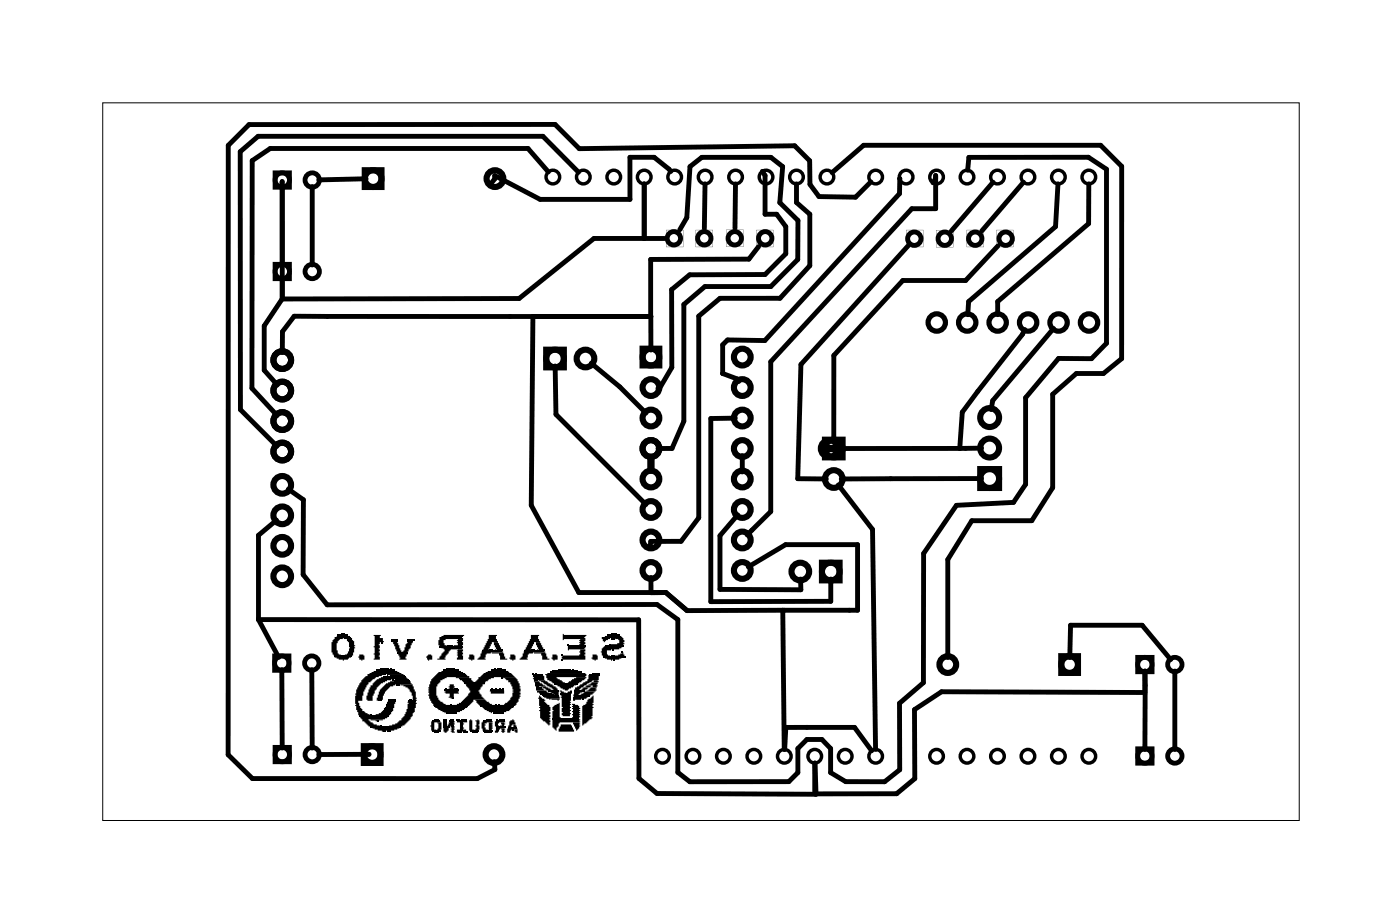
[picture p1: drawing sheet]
<svg xmlns="http://www.w3.org/2000/svg" width="117mm" height="77mm" viewBox="0 0 117 77" stroke-linecap="round" stroke-linejoin="round" font-family="sans-serif">
<path d="M8.6 8.6h99.8v59.8h-99.8z" fill="none" stroke="#000" stroke-width=".08"/>
<g fill="none" stroke="#000" stroke-width=".51">
<path d="M30.4 14.2h1.4v1.4h-1.4zM45.6 29.1h1.4v1.5h-1.4zM53.6 29.1h1.4v1.4h-1.4zM68.8 36.6h1.5v1.5h-1.5zM81.8 39.1h1.5v1.6h-1.5zM68.6 46.9h1.4v1.5h-1.4zM88.5 54.7h1.4v1.4h-1.4zM30.3 62.2h1.4v1.4h-1.4z"/>
<circle cx="31.1" cy="14.9" r=".7"/>
<circle cx="41.3" cy="14.9" r=".7"/>
<circle cx="23.5" cy="32.5" r=".74"/>
<circle cx="23.5" cy="30" r=".74"/>
<circle cx="23.5" cy="37.6" r=".74"/>
<circle cx="23.5" cy="35.1" r=".74"/>
<circle cx="46.3" cy="29.9" r=".74"/>
<circle cx="48.8" cy="29.9" r=".74"/>
<circle cx="54.3" cy="37.4" r=".7"/>
<circle cx="54.3" cy="39.9" r=".7"/>
<circle cx="54.3" cy="32.3" r=".7"/>
<circle cx="54.3" cy="34.8" r=".7"/>
<circle cx="54.3" cy="29.8" r=".7"/>
<circle cx="61.9" cy="37.4" r=".7"/>
<circle cx="61.9" cy="39.9" r=".7"/>
<circle cx="61.9" cy="34.8" r=".7"/>
<circle cx="61.9" cy="32.3" r=".7"/>
<circle cx="61.9" cy="29.8" r=".7"/>
<circle cx="69.2" cy="37.4" r=".7"/>
<circle cx="69.5" cy="39.9" r=".74"/>
<circle cx="69.5" cy="37.4" r=".74"/>
<circle cx="82.5" cy="34.8" r=".79"/>
<circle cx="82.5" cy="37.3" r=".79"/>
<circle cx="82.5" cy="39.9" r=".79"/>
<circle cx="23.5" cy="42.9" r=".74"/>
<circle cx="23.5" cy="40.4" r=".74"/>
<circle cx="23.5" cy="48" r=".74"/>
<circle cx="23.5" cy="45.5" r=".74"/>
<circle cx="54.3" cy="42.5" r=".7"/>
<circle cx="54.3" cy="47.5" r=".7"/>
<circle cx="54.3" cy="45" r=".7"/>
<circle cx="61.9" cy="45" r=".7"/>
<circle cx="61.9" cy="47.5" r=".7"/>
<circle cx="61.9" cy="42.5" r=".7"/>
<circle cx="66.8" cy="47.6" r=".74"/>
<circle cx="69.3" cy="47.6" r=".74"/>
<circle cx="79.1" cy="55.4" r=".7"/>
<circle cx="89.2" cy="55.4" r=".7"/>
<circle cx="31" cy="62.9" r=".7"/>
<circle cx="41.2" cy="62.9" r=".7"/>
</g>
<g fill="#000">
<path d="M28.5 52.8h.1v.1h-.1zM28.7 52.8h.1v.1h-.1zM28.2 52.9h.8v.1h-.8zM27.9 53.1h.2v-.1h1.1v.1h.1v.1h-.7h-.3v.1l-.1 .1v.2h-.1v.6h.1v.2l.2 .1v.1h-.6l-.1-.2v-.9l.1-.3h.1zM27.9 54.7h1.4v.1h-.2l-.1 .2h-.3h-.1h-.3v-.1l-.4-.1zM28.7 53.2h.7v.1l.1 .1v.4h.1l-.1 .1h.1v.1h-.1v.6h-.7v-.1l.2-.1 .2-.5h-.1v-.4l-.2-.1v-.2h-.2zM27.9 54.6h1.5v.1h-1.5zM30 54.5h.3v.1h.1v.4h-.2h-.2v-.2h-.1zM30.9 59.5h.1v.1h-.1zM31.2 52.9h.6l-.1 .3h.2v.2h.1v.1h-.3v.2h-.1v.1h.1v.2h-.1v.1h.1v.2h-.1v.1h.1v.2h-.1v.1h.1v.3h-.5v-.1h.1v-.4h-.1v-.1h.1v-.5h-.1v-.1h.1v-.8h-.1zM31.8 55.7h.1v.1h-.1zM31.6 58.3h.3v.1h-.3z"/>
<path d="M31.9 53.5v.1zM30.9 59.9h1v.1h-.5v.1h-.1v-.1h-.4zM30.1 59.7h2.3v.1h-.3v.1h-1.4v.1l.2 .1v.1h.2l.1 .2h.5v.1h-1l-.3-.4h-.2v-.2l-.1-.1zM31.9 55.7h.6v.1h-.6zM32.4 58.3h.1v.1h-.1zM32.5 55.7h.1v.1h-.1zM32.5 58.3h.1v.1h-.1zM32.6 53.2h.1v.1h-.1zM32.7 56.6h.1v.1h-.1zM32.7 58.3h.1v.1h-.1zM31.4 55.8h1.6v.1h-1.6zM32.9 58.3h.1v.1h-.1z"/>
<path d="M32.4 58.4h.6v.1h-.6zM32.3 58.5h.7l-.2 .7-.2 .1v.2h-.1v.1h-1.2v-.1l.5-.1 .1-.2h.1v-.2l.2-.1zM33 56.6h.1v.1h-.1zM32.8 53.2h.3v.1h-.3zM32.6 53.3h.5v.1h-.5zM32.7 53.4h.4l.4 1h-.4v-.1l-.1-.5h-.1v-.1h-.1zM30.2 56.6l.2-.1 .1-.2h.2v-.1h.1v-.1l.4-.1v-.1h1.9v.1h.2v.1h.2v.1h-1.3h-.3v.1l-.6 .1v.2l-.3 .1-.1 .1h-.2v.2l-.1 .1-.1 .3h-.1v.2h-.1l-.1 .8h-.3v.2h.1v.2h.1v.2l.1 .1v.1h.2l.1 .2h.2v.1h.1v.1h-.9v-.3h-.1v-.1h-.1v-.4h-.1v-.1h.1v-.1h-.1v-.6h.1l-.1-.2h.1v-.4h.1l.2-.5 .1-.1zM33.1 57v.1zM33.2 57h.1v.1h-.1zM32.3 56.2h1.4h-1.3v.1h-.1zM32.5 56.2h1.2v.1h-1.2zM31.9 56.3h1.9v.1h-1.9z"/>
<path d="M31.1 56.9l.2-.1 .1-.2 .4-.1v-.1h2.1v.1h.1v.1h-1.4v.1h-.3v.1h-.2l-.3 .1-.1 .2-.3 .2v.1l-.1 .1v.3h-.1v.2h-.1v.4h-.4v-.1h-.1v-.3h.1v-.6h.1l.1-.3h.2zM33.1 54.4h.9h-.9zM33.2 54.4h.8l-.1 .3h-.1l.1 .3h-.6l.1-.2h-.1zM33.1 56.6h1v.1h-1zM32.9 56.7h1.3v.1h-1.3zM34 53.2h.3v.1h-.3zM32.2 56.9l.3-.1h1.8v.2h-1.3v.1h-.2v.1h-.3v.1l-.4 .3v.2h-.1v.2h-.1v.3h-.4v.1h-.1v-.3h.1v-.2h.1l.1-.5 .4-.3zM34.2 58.3h.1v.1h-.1zM34 53.3h.4v.1h-.4zM34 53.4h.4l-.1 .4v.2l-.2 .1-.1 .3h-.4l.1-.2 .1-.5 .2-.1zM33.4 57h1l.1 .4h.1v.2h.1v.5h.1l-.1 .2h.1v.1h-.4v-.4h-.1v-.3l-.1-.1v-.2h-.1l-.1-.1h-.2v-.1h-.1v-.1h-.3zM34.3 53.2h.3v.1h-.3z"/>
<path d="M34.1 58.4h.6v.1h-.6zM34 58.5h.7v.1h.1h-.1v.4h-.1v.3l-.2 .1v.3l-.1 .1v.1l-.5 .4-.1 .1h-.1v.1h-1.1v-.1h.2l.4-.1 .2-.3h.2v-.2h.1l.1-.1 .1-.4h.1v-.2h.1v-.5h.1zM35.7 54.5h.3v.1h.1v.4h-.3h-.2l-.1-.3h.1zM36.2 59.9h.2v.1h-.2zM36.5 59.9h.1v.1h-.1zM37 59.9h.1v.1h-.1zM37.2 57.4h.1h-.1zM37.2 59.9h.1v.1h-.1zM37.3 55.7v.1zM37.3 53.8h.2h-.2zM37.4 55.7h.1v.1h-.1zM37.6 58.7h.1v.1h-.1z"/>
<path d="M37.6 59.9h.1v.1h-.1zM37.6 53.8h.2h-.2zM37.6 55.7h.2v.1h-.2zM37.5 57h.4v.2v.2h-.5h.1v-.1h-.1zM37.8 58.1h.1v.1h-.1zM37.8 59.9h.1v.1h-.1zM37.9 55.7v.1zM37.9 57.4h.1h-.1zM37.3 59.3h.8v.1h-.8zM38.1 57.4h.1h-.1zM38.1 59.9h.1v.1h-.1zM37 55.8h1.3v.1h-1.3z"/>
<path d="M37.1 57.4h1.2v.1h-1.2zM37.2 57.5h1.1v.1h-.1l.1 .2h-.4v.3l-.3 .1v-.1h-.2v-.1h.1v-.2h-.3v-.1h-.1zM38.3 59.9h.1v.1h-.1zM36.6 56h.2v-.1h1.7v.1h.1v.1h.2l.2 .2h.1v.1h-1.8v.1l-.6 .2v.1l-.2 .2v.2h-.1v.8h.1l.1 .3h.1v.2h.2l.1 .1 .5 .1v.1h-1.4v-.2h-.1v-.2h-.1v-.2h-.1v-.2h-.1v-.1h.1v-.2h-.1v-.1h.1v-.1h-.1l.1-.1h-.1v-.1h.1l.1-.5h.1v-.2l.5-.4zM38.5 59.9v.1zM38.1 53.3h.1v-.1h.4v.2h-.1v.1h.1v.3h-.1h-.6h.3v-.2h-.1l.1-.2h-.1zM36.7 53.8h1.9v.1h-1.9zM36.8 53.9h1.8v.1h-.1v.1h-.9v.1l-.2 .1v.1l-.2 .2v.2h-.1l.1 .2h-.7v-.1h.2v-.2l.1-.1v-.2l.3-.1v-.2l-.3-.1zM38.1 54.2h.1v-.1h.4v.2h-.1v.1h.1v.1h-.1v.1h.1v.4h-.5v-.2h.1v-.2h-.1v-.1h.1v-.1h-.1l.1-.1h-.1zM36.7 53.1h.1v-.1h.2v-.1h1.7v.1l-.2 .1 .1 .1h-1.4v.1h-.2v.3h.1v.2h.2h-.6h-.1zM38.6 59.9h.1v.1h-.1zM38.8 59.9h.1v.1h-.1z"/>
<path d="M36.3 58.9h2.7v.1h-.2l-.1 .2h-.3v.1h-1.2v.1h-.1v-.1h-.2v-.1h-.2h-.1l-.1-.2h-.2zM38 56.4h1.1v.1h.2v.2l.2 .1h-.9l-.1-.1h-.1l-.1-.2h-.3zM39.2 59.9l.2 .1v.8h.2v.1h-.5v-.9h.1zM39.1 54.5h.4v.1h.1v.4h-.3l-.2-.1v-.1zM39.7 60h.1v-.1l.2 .1v.4h-.1h.1v.4h-.1v.1h-.2v-.2v-.2v-.1v-.3zM38.7 56.8h1.7v.1h-1.7zM38.8 56.9h1.6v.1h-.1v.2l-.2 .1v.1l-.2 .1 .1 .3 .2 .1v.1h.1l.1 .3h-.9v.2h-.1l-.3 .3h-1.3v-.1h.3v-.1h.4v-.1l.6-.5v-.2l.1-.1-.1-.3-.2-.2zM39.7 58.3h.8v.1l.3 .1 .1 .1 .4 .1v.1h-1.3l-.2-.2h-.1zM40.6 59.9h.1v.1h-.1zM40.8 59.9h.1v.1h-.1zM40.9 54.1v.1zM40.9 59.9h.1v.1h-.1z"/>
<path d="M41 54.1h.1v.1h-.1zM41 57.4h.1h-.1zM41.3 55.7h.1v.1h-.1zM40.8 52.9h.7v.1h-.1v.2h.1v.3h-.5l-.1 .3v.2h-.1v.2h-.5v-.3h.1v-.1h.1v-.2h.1v-.2h.1v-.2h.1zM41.4 58.7h.1v.1h-.1zM41.4 57.4h.1h-.1zM41.2 53.5h.3l.1 .3h.1v.1h.1v.2h-.4v.1h-.1l.1-.3h-.1v-.1h-.1zM41.5 59.9v.1zM41.5 55.7h.1v.1h-.1zM41.5 58.7h.1v.1h-.1zM41.6 57.4h.1h-.1zM41.6 59.9h.1v.1h-.1z"/>
<path d="M41.7 55.7h.1v.1h-.1zM41.5 54.1h.4v.1h-.4zM40.3 54.2h1.6v.1h-1.6zM41.8 56.4h.1v.1h-.1zM41.8 59.9h.1v.1h-.1zM40.2 54.3h1.8v.1h-1.1h-.3v.1h-.1v.3h-.1l.1 .2h-.7v-.1l.3-.2zM41 54.4h1l.1 .5h.2v.1h-.6l-.1-.6h-.6zM41.1 59.3h.9v.1h-.9zM41.9 57.4h.1h-.1zM40.9 57.4h1.2v.1h-1.2zM40.9 57.5h1.2v.3h-1.2zM42 59.9h.1v.1h-.1z"/>
<path d="M40.9 55.8h1.2v.1h-1.2zM39.9 56.4h.2l.2-.3h.2v-.1h.2v-.1h1.7l.1 .2h.2v.1l.2 .1v.1h-1.7v.1l-.4 .1v.1l-.3 .1h-.8l.2-.2zM40.3 58.9h2.5v.1h-.1l-.2 .2h-.3v.1h-1.2v.1h-.1v-.1h-.1v-.1h-.2h-.2zM42.5 60.1l.3-.2 .1 .3h.1v.2h-.3v.2h-.3zM42.6 54.5h.3v.1h.1v.4h-.3l-.2-.1v-.1h.1zM42 56.4h1v.1l.2 .1 .1 .3v.3h.1v.1h-.1v.1h.1v.2h-.1l.1 .3h-.1v.1h.1h-.1v.5l-.2 .1-.1 .2h-1.3v-.1h.4v-.1h.2v-.1l.2-.1 .1-.3 .1-.1v-.3h.1v-.1h-.1l.1-.2h-.1v-.2v-.2h-.1v-.2h-.2v-.1h-.2v-.1l-.2-.1zM44.4 54.1h.1v.1h-.1zM44.5 56.1v.1zM44.5 54.1h.1v.1h-.1zM44.6 56.1h.1v.1h-.1zM44.3 52.9h.7v.1h-.1v.2h.1l.1 .3h-.6v.3h-.1v.2h-.1v.2h-.5l.1-.3v-.1h.1v-.2h.1v-.2h.1v-.2h.1zM44.5 56.8h.5l.1 .1h.1l.1 .2h.2v.1l-.8 .1z"/>
<path d="M44.7 53.5h.4v.3h.1v.1h.1v.2h-.4v.1h-.1l.1-.3h-.1v-.1h-.1zM45 58h.1l.1 .2h.2v.1h.1l-.1 .2 .3 .1v.1h.1v.2h.1v.3h-.1v.1h.1v.2h-.1v.1h.1v.2h-.1h.1v.1h-.1l.1 .3h-.1v.1h.1v.1h-.1l-.3-.2v-.1h-.2l-.1-.2-.1-.1v-.6h-.1h.1v-.2h-.1l.1-.2h-.1v-.6h-.1zM44.7 57.3h.4v.1h-.4zM44.5 56.2h.7h-.7zM44.5 56.2h.8v.1h.1v.4l-.9 .1zM44.7 57.4h.6l.1 .1h-.7zM45 54.1h.4v.1h-.4zM43.8 54.2h1.6v.1h-1.6zM43.7 54.3h1.8v.1h-1h-.4v.1h-.1v.3h-.1l.1 .2h-.7v-.1l.3-.2zM44.5 54.4h1l.2 .5h.1v.1h-.6l-.1-.6h-.6zM45 56.7h.5v.1h.2v.1l.4 .1 .1 .2h.1v.1l.2 .1v.1h-.3l-.2-.2-.3-.1-.1-.2h-.2l-.1-.2h-.2h-.1zM45.1 57.2h.5v.1l.3 .1 .1 .1h-.4l-.1-.1-.4-.1z"/>
<path d="M44.8 57.5h.8v.1l.2 .1v.1h-.8v-.1h-.2zM45.1 57.8h.9v.1h-.9zM46.1 55.9h.1v.1h-.1zM45.2 57.9h1v.1h-1zM46.1 54.5h.3v.1h.1v.4h-.2h-.1l-.1-.1h-.1v-.1h.1zM45.7 57.5h.9v.1h-.9zM45.9 57.6h.7v.4h-.3l-.1-.2h-.2zM45.3 58h1.3h-1.3zM46.6 55.8h.1v.1h-.1zM45.4 58h1.3v.2h-.8v.1h-.1v-.1l-.4-.1zM46 58.2h.7v.1l-.2 .1v-.1h-.5zM46.2 58.8l.5-.2v1.2h.1h-.7v-.6h.1h-.1v-.3h.1z"/>
<path d="M46.8 55.8h.1v.1h-.1zM46.7 57.5l.5 .2v.1h-.4zM46.9 54.5v.1zM46.9 52.8h.1v.1h1.9v.1l-.2 .1 .1 .1h-1.8v.1h-.1zM46.9 55.8h.2v.1h-.2zM47.4 53.7h.1v.1h-.1zM47.2 55.8h.3v.1h-.3zM47.5 55.8h.1v.1h-.1zM46.8 57.8h.8v.1h-.8zM46.8 57.9h.8v.5h-.1v.1h.1v.1h-.1h.1v.1h-.1v.2h.1v.1h-.1v.2h.1l-.1 .2h.1v.1h-.1v.2h-.6v-.1v-.2v-.1v-.3v-.1v-.8h-.1l.1-.1h-.1zM47.3 57.7l.2-.1v-.1h.2v.3h-.4zM47.7 55.8h.1v.1h-.1z"/>
<path d="M47.7 58.6h.3v.1h.2v.1h.1v.2h.1v.1h-.1v.1h.1h-.1v.1h.1v.1h-.1v.1h.1l-.1 .2h.1v.1h-.1h-.6h.1v-.2h-.1v-.1h.1v-.2h-.1v-.1h.1l-.1-.2h.1v-.1h-.1v-.1h.1v-.1h-.1zM46.4 57h1.7v.1h-.2l-.1 .2-.3 .1-.1 .1h-.3v-.1h-.2h-.1l-.1-.2h-.2zM46.3 55.9h1.9v.1h-1.9zM46.3 56.9h1.9v.1h-1.9zM46.1 59.9h2.3v.1h-.1l.1 .2h-1.7v.1h-.1v.2l-.2 .1v.3h-.1v-.2l-.2-.1zM47.9 57.6h.7v.1h-.2l-.2 .3h-.4v-.1h.1zM48.6 58.2h.1v.1h-.1zM47.9 57.5h.8v.1h-.8zM48.4 53.2h.4v.2h-.1l.1 .3h-.1v.1h-.4v-.1h.1v-.1h-.1v-.1h.1l-.1-.2h.1zM47.4 53.8h1.4h-1.4zM47.4 53.8h1.4v.2h-.1v.1h-1.2v.1h-.1zM46.9 54.6h1.4v-.1h.1v-.1h-.1l.1-.3h.4v.2h-.1v.1h.1v.1h-.1v.1h.1v.4h-1.9v-.1z"/>
<path d="M45.5 56.2h.2v-.1h3.1l.1 .2h-.1v.1h-2.4l.1 .2 .4 .1v.1h.2v.1h-1l-.1-.1-.3-.1zM47.4 56.8h.2l.1-.2 .4-.1v-.1h.8l-.2 .3h-.1l-.1 .1h-.2v.1h-.9zM47.8 58h1.2v.1h-.1v.1h-.4v.1h-.5v.1h-.2zM48.6 57.4h.1v-.1h.4l-.1 .1h-.2v.1h-.3zM47.9 58h1.3h-1.3zM48.8 57.2h.1v-.1h.4v.2h-.5zM49.4 56.1h.1v.1h-.1zM49 58.3l.3-.1v-.2h.2v.6h-.1h.1v.1h-.1l.1 .3h-.1v.7h-.1l.1 .1-.2 .1-.3 .4h-.2v.1h-.1v-1.6l.3-.2zM48.4 57.9l.3-.1v-.2h.9l-.2 .3h-.1v.1h-.9zM49.6 56.1h.1v.1h-.1zM49.4 54.5h.4v.1h.1v.4h-.3l-.3-.1v-.1h.1zM48.9 57.5h.2l.2-.2h.5v.1h-.1h.1l-.1 .2h-.8z"/>
<path d="M49.8 56.1h.1v.1h-.1zM49.5 56.7h.4v.1h-.4zM49.1 57h.2v-.2h.6v.2h-.1l.1 .2h-.1v.1h-.4v-.2h-.3zM49.9 56.1h.1v.1h-.1zM49.2 56.2h.8h-.8zM48 57.3l.3-.1 .1-.2h.2v-.1l.2-.1h.2l.1-.6h.9v.1h-.1v.4h-.5l-.1 .1-.3 .1-.1 .2h-.2v.2h-.2l-.2 .2h-.4zM50.8 53.7h.1v.1h-.1zM51 52.8h.1v.1h-.1zM51 53.2h.1h-.1zM51 54.6h.1v.1h-.1zM51.1 54.1v.1zM51.1 52.8h.1v.1h-.1z"/>
<path d="M51.1 53.2h.1h-.1zM51.1 54.6h.1v.1h-.1zM51.1 55h.1h-.1zM51.3 52.8h.1v.1h-.1zM50.6 52.9h1.1v.1h-1.1zM50.2 53.1h.3v-.1h1.3l.1 .2h-1h-.2v.1h-.2v.2h-.1l-.1-.3h-.1zM50.5 54.8h1.3v.1h-.1v.1h-.6h-.1h-.4v-.1h-.1zM51.8 54.3h.1v.1h-.1zM50.4 53.8h1.5v.1l-.2 .1v.1l-1.1 .1v.3l.3 .1v.1h-.6l-.2-.4h.1v-.3h.1zM51.3 53.2h.7v.1h.1l-.1 .3h.1v.1h-.1v.1h-1v-.1h.5v-.1h.2v-.3h-.1v-.1h-.3zM50.5 53.8h1.5h-1.5zM51.3 54.6h.3v-.1l.3-.1h.1v.1h.1v.2h-.8z"/>
<path d="M50.3 54.7h1.9v.1h-1.9zM31.5 60h.1v.1h-.1zM31.8 60.4h.1v.1h-.1zM32 60.9h.2v.1h-.2zM32.3 60.9h.1v.1h-.1zM32.5 60.9v.1zM31.1 60.6h2.2v.1l-.4 .1v.1h-1v.1v-.1l-.6-.1v-.1h-.2zM36.2 61h.4h-.4zM36.1 60h.6v.1h-.6zM36 60.1h.7v.1h-.5v.6h.2v.1h-.4v-.4h-.1v-.1h.1zM36.1 60.9h.6v.1h-.6zM36.5 60.2h.3v.6h-.1v.1h-.2v-.2h.1v-.4h-.1z"/>
<path d="M37 60h.3v.1h-.3zM37 60.1h.3v.4h-.3zM37 60.6h.4v.3h-.1v.1h-.2h-.1zM37 60.5h.5v.1h-.5zM37.5 60h.4v.1h-.4zM37.7 60.4h.2v.1h-.2zM37.5 60.1h.4v.1v.2h-.3v.1h-.3v-.1h.1zM37.6 60.5h.3v.1v.1v.3h-.2h-.1v-.1h.1v-.1h-.1v-.1h.1zM38.3 61h.2h-.2zM38.1 60h.8v.1h-.8zM38.1 60.1h.9v.1h-.4v.1h.1v.1h-.1v.2h.1v.1h-.1v.1h.3v.2h-.7h-.1v-.2h.3v-.6h-.3zM38.6 61h.4h-.4z"/>
<path d="M39.4 61h.4h-.4zM39.2 60.9h.7v.1h-.7zM40.4 61h.1h-.1zM40.3 60h.7v.1h-.7zM40.8 60.2h.2v.1h.1v.1h-.1h.1v.1h-.1v.1h.1l-.1 .3h-.2zM40.6 61h.4h-.4zM40.3 60.1h.8v.1h-.5v.1h-.2v.1h.1l-.1 .2h.1v.2h.2v.1h-.4v-.2h-.1v-.5h.1zM40.3 60.9h.8v.1h-.8zM41.4 60h.7v.1h-.7zM41.8 60.2h.3v.1v.2h-.4v-.1h.2zM41.4 60.6h.7v.1h-.4l-.2 .3h-.2zM41.3 60.1h.8v.1h-.5v.1h-.1l.1 .2h-.3z"/>
<path d="M41.4 60.5h.7v.1h-.7zM41.8 60.7h.3v.1v.2h-.2h-.1v-.1h.1zM42.7 60.8h.1v.1h-.1zM42.8 60.4h.2l.1 .2h-.3zM42.4 60.6h.7v.1h-.7zM42.3 60.7h.9v.1h-.5l-.1 .2h-.3zM42.9 60.8h.3v.2h-.3zM46.8 60.4h.8l.1 .2h.1v.2h.1v.2h-1.3v-.3h.1zM47.8 60.2h.5v.1h.1v.1h-.1l.1 .1h-.1v.2h-.1l-.1 .2-.1-.4h-.1v-.1h-.1z"/>
<path d="M75.6 19.2h1.4v1.4h-1.4zM75.6 19.2v1.4h1.4v-1.4z"/>
<path d="M78.1 19.2h1.4v1.4h-1.4zM78.1 19.2v1.4h1.4v-1.4z"/>
<path d="M80.6 19.2h1.5v1.4h-1.5zM80.6 19.2v1.4h1.5v-1.4z"/>
<path d="M83.1 19.2h1.4v1.4h-1.4zM83.1 19.2v1.4h1.4v-1.4z"/>
<path d="M55.6 19.2h1.4v1.4h-1.4zM55.6 19.2v1.4h1.4v-1.4z"/>
<path d="M58 19.2h1.5v1.4h-1.5zM58 19.2v1.4h1.4v-1.4z"/>
<path d="M60.6 19.1h1.4v1.5h-1.4zM60.6 19.1v1.5h1.4v-1.5z"/>
<path d="M63.1 19.2h1.4v1.4h-1.4zM63.1 19.2v1.4h1.4v-1.4z"/>
</g>
<path d="M30 59.6h2.5M36.2 58.9h2.9M40.1 58.9h2.8M45.9 56h2.7M46.1 59.9h2.2M30.9 60.6h2.6" fill="none" stroke="#000" stroke-width=".09"/>
<g fill="none" stroke="#000" stroke-width=".41">
<path d="M23.5 15.5v-.4v7M23.5 15.5v9.4M26 15.5v6.6M30.5 14.9l-3.9 .1M45.7 14.3l-1.7-1.9h-21.5l-1.5 1v19l2.1 2.2M48.3 14.4l-3-3h-23.8l-1.5 1.2 .1 21.5 3 3.1M53.7 15.3v4.6M55.4 19.9h-5.9l-6.2 5h-19.8M55.9 14.3l-1.3-1.2h-2.1v3.5h-7.5l-3.7-2v.3l-.4 .4M56.7 19.1l.6-1 .3-4.2 .9-.8h5.8l1 .8-.3 3 1.6 1.5-.1 3.2-2.2 2.3h-5.5l-1.8 1.5v9.7l-.9 2.3h-1.2M58.8 15.3l-.1 3.7M61.3 15.3v3.7"/>
<path d="M63.6 14.3l.2 .3v3.3h1l.7 1v2.2l-1.7 1.8h-6.3l-1.5 1.2v6.5l-1 1.8h-.1M66.4 15.3v1.6l1.1 1v4.2l-2.4 2.8h-5l-1.8 1.4v16.8l-1.5 2h-2.5l-.1 .5M69.4 14.4l2.6-2.3h19.8l1.8 1.8v16l-1.6 1.2h-2.2l-2 1.8v7.7l-1.7 2.8h-5l-2 3.2v8.2M72.6 15.2l-1.2 1.2h-3.1l-.7-1-.1-2-1.2-1.3-18 .3-2-2h-25.5l-1.8 1.7v50.8l2.1 2h18.7l1.5-.8-.1-.6M75 14.9v1.2l-11.2 12.3-3.1-.1-.4 .4v2.4M77.8 15.2l.2-.3v-.3v2.8h-1.9l-11.8 12.7v12.5l-2 2M80.7 14.2l.1-1.1h10l1.5 1v14.5l-1.3 1.3h-2.7l-2.8 3.2v7.3l-1 1.5-4.7 .2-2.8 4v10.8l-2 1.7v5.5l-1.2 1h-3.3l-1.2-.7v-2l-.7-.8h-1.3l-.8 .8v2l-.7 .7h-8.3l-1-.7v-12.8l-1.7-1.2h-27.5l-2-2.5v-6.3l-1.2-.8M82.8 15.2l-3.5 4M85.4 15.2l-3.5 4M88.2 15.3l-.2 3.6-7.2 6.2-.1 1.1M90.8 15.3v3.3l-7.6 6.5v1.1M23.5 24.9l-1.5 2.3v3.6l1.1 1.3"/>
<path d="M44.4 26.4l-.1 15.7 4 7.3h7.2M46.3 30.5l.1 4 7.5 7.5M49.3 30.3l2.4 1.9 2.2 2.2M54.3 26.4l-29.8-.1-.9 1.3-.1 1.8M54.3 26.4v2.8M60.3 31.1h.1M60.3 31.1l1.2 .5 .1 .2M61.3 34.8l-2 .1v15.2h10v-1.9M61.9 38v1.3M63.3 20.5l-.8 1.1h-8.2v4.8M75.7 20.5l-8.9 9.9-.3 9.5h2.4M80 37.4h-9.8"/>
<path d="M81.9 37.3l-1.9 .1M81.9 39.9h-11.7M83.2 20.5l-2.7 2.9h-5.2l-5.8 6.2v7.1M85.5 27.5l-.2 .4-5 6.4-.3 3.1M87.9 27.4l-5.1 6-.1 .7M21.6 51.6h31.7v13.3l1.5 1.2 13.3 .1-.1-2.6M21.6 51.6l1.6 3.2M23.1 43.3l-1.5 1.3v7M23.5 55.8v6.5M26 55.8v6.5M54.3 48.1v1.3h1.2M55.5 49.4l1.8 1.5 8-.1"/>
<path d="M61.5 42.9l-1.4 1.7v4.5h6.7v-.9M62.4 47.2l3.1-1.8h6v5.4h-6.2M65.3 50.8l.1 11.6M69.9 40.4l2.9 3.7 .2 18.3M89.2 54.8l.1-2.7h6l2.3 2.9M98 55.9v6.6M30.5 62.8l.3 .1h-4.2M65.4 62.4l.1-1.8h5.8l1.4 2M95.5 62.5v-6.6v1.8l-17-.1-2.2 1.5v5.8l-1.5 1.2h-6.8v-2.5"/>
<circle cx="56.2" cy="19.9" r=".56"/>
<circle cx="58.7" cy="19.9" r=".56"/>
<circle cx="61.3" cy="19.9" r=".56"/>
<circle cx="63.8" cy="19.9" r=".56"/>
<circle cx="76.3" cy="19.9" r=".56"/>
<circle cx="78.8" cy="19.9" r=".56"/>
<circle cx="81.3" cy="19.9" r=".56"/>
<circle cx="83.9" cy="19.9" r=".56"/>
</g>
<g fill="none" stroke="#000" stroke-width=".4">
<path d="M22.9 14.4h1.2v1.2h-1.2zM22.9 22h1.2v1.2h-1.2zM22.9 54.7h1.2v1.2h-1.2zM94.9 54.8h1.2v1.2h-1.2zM22.9 62.3h1.2v1.2h-1.2zM94.9 62.4h1.2v1.2h-1.2z"/>
<circle cx="23.5" cy="15" r=".6"/>
<circle cx="26" cy="15" r=".6"/>
<circle cx="23.5" cy="22.6" r=".6"/>
<circle cx="26" cy="22.6" r=".6"/>
<circle cx="23.5" cy="55.3" r=".6"/>
<circle cx="26" cy="55.3" r=".6"/>
<circle cx="95.5" cy="55.4" r=".6"/>
<circle cx="98" cy="55.4" r=".6"/>
<circle cx="23.5" cy="62.9" r=".6"/>
<circle cx="26" cy="62.9" r=".6"/>
<circle cx="95.5" cy="63" r=".6"/>
<circle cx="98" cy="63" r=".6"/>
</g>
<g fill="none" stroke="#000" stroke-width=".43">
<circle cx="78.1" cy="26.9" r=".72"/>
<circle cx="80.7" cy="26.9" r=".72"/>
<circle cx="83.2" cy="26.9" r=".72"/>
<circle cx="85.8" cy="26.9" r=".72"/>
<circle cx="88.3" cy="26.9" r=".72"/>
<circle cx="90.8" cy="26.9" r=".72"/>
</g>
<g fill="none" stroke="#000" stroke-width=".29">
<circle cx="46.1" cy="14.8" r=".57"/>
<circle cx="48.7" cy="14.8" r=".57"/>
<circle cx="51.2" cy="14.8" r=".57"/>
<circle cx="53.7" cy="14.8" r=".57"/>
<circle cx="56.3" cy="14.8" r=".57"/>
<circle cx="58.8" cy="14.8" r=".57"/>
<circle cx="61.4" cy="14.8" r=".57"/>
<circle cx="63.9" cy="14.8" r=".57"/>
<circle cx="66.4" cy="14.8" r=".57"/>
<circle cx="69" cy="14.8" r=".57"/>
<circle cx="73" cy="14.8" r=".57"/>
<circle cx="75.6" cy="14.8" r=".57"/>
<circle cx="78.1" cy="14.8" r=".57"/>
<circle cx="80.7" cy="14.8" r=".57"/>
<circle cx="83.2" cy="14.8" r=".57"/>
<circle cx="85.7" cy="14.8" r=".57"/>
<circle cx="88.3" cy="14.8" r=".57"/>
<circle cx="90.8" cy="14.8" r=".57"/>
<circle cx="55.3" cy="63" r=".57"/>
<circle cx="57.8" cy="63" r=".57"/>
<circle cx="60.3" cy="63" r=".57"/>
<circle cx="62.9" cy="63" r=".57"/>
<circle cx="65.4" cy="63" r=".57"/>
<circle cx="68" cy="63" r=".57"/>
<circle cx="70.5" cy="63" r=".57"/>
<circle cx="73" cy="63" r=".57"/>
<circle cx="78.1" cy="63" r=".57"/>
<circle cx="80.7" cy="63" r=".57"/>
<circle cx="83.2" cy="63" r=".57"/>
<circle cx="85.7" cy="63" r=".57"/>
<circle cx="88.3" cy="63" r=".57"/>
<circle cx="90.8" cy="63" r=".57"/>
</g>
<path d="M54.3 38.1v1.1M68.8 37.4h1.1" fill="none" stroke="#000" stroke-width=".61"/>
</svg>
